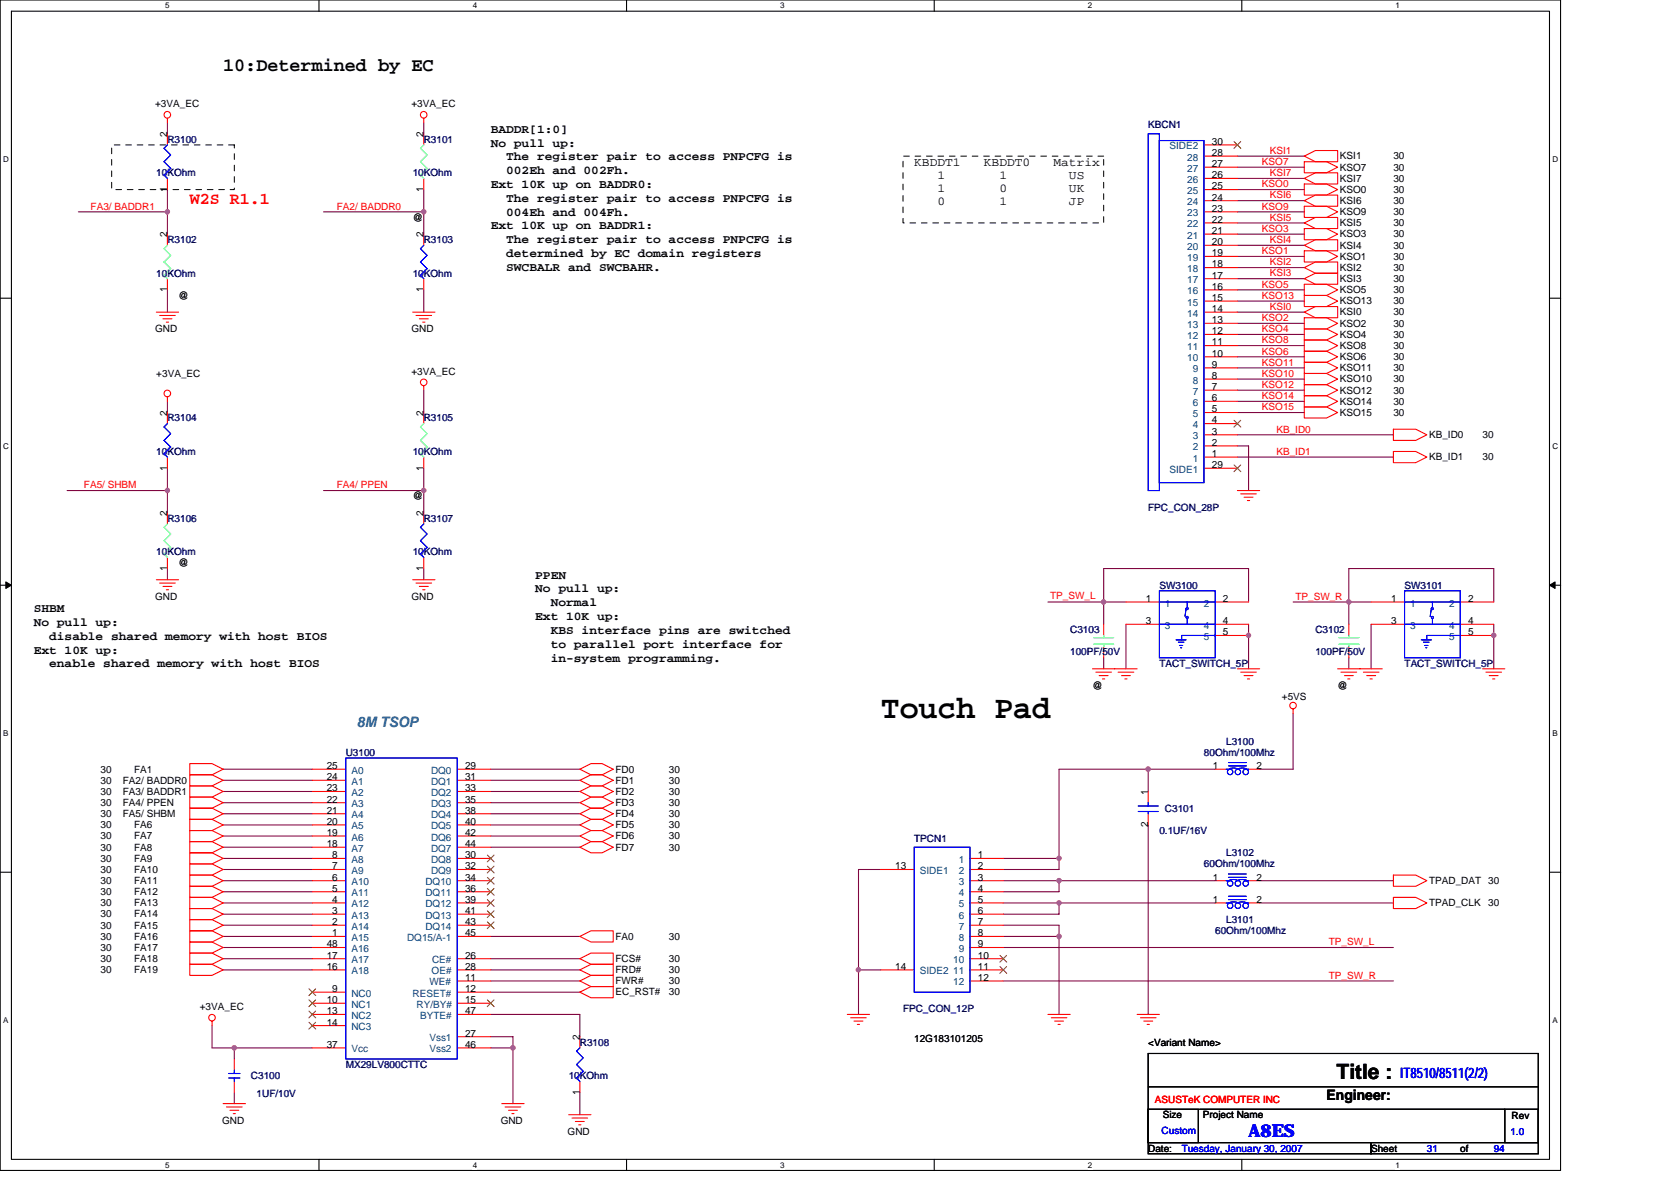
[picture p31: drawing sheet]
<svg xmlns="http://www.w3.org/2000/svg" width="297mm" height="210mm" viewBox="0 0 297 210" stroke-linecap="round" stroke-linejoin="round" font-family="sans-serif">
<defs><g id="words">
<text font-size="5.7" x="156.6" y="127.6">Touch Pad</text>
<text font-size="3.7" x="237.6" y="191.7">Title :</text>
<text font-size="3.4" x="39.7" y="12.7">10:Determined by EC</text>
<text font-size="3.2" fill="#00f" x="222" y="202.1">A8ES</text>
<text font-size="3" fill="#f00" x="33.7" y="36.2">W2S R1.1</text>
<text font-size="2.6" fill="#008080" x="63.5" y="129.2">8M TSOP</text>
<text font-size="2.6" fill="#00f" x="248.9" y="191.6">IT8510/8511(2/2)</text>
<text font-size="2.6" x="235.8" y="195.6">Engineer:</text>
<g font-size="2.2">
<text x="87.2" y="23.6">BADDR[1:0]</text>
<text x="87.2" y="26.1">No pull up:</text>
<text x="90" y="28.5">The register pair to access PNPCFG is</text>
<text x="162.5" y="29.5">KBDDT1</text>
<text x="174.9" y="29.5">KBDDT0</text>
<text x="187.3" y="29.5">Matrix</text>
<text x="87.2" y="33.4">Ext 10K up on BADDR0:</text>
<text x="90" y="31">002Eh and 002Fh.</text>
<text x="90" y="35.9">The register pair to access PNPCFG is</text>
<text x="166.6" y="31.8">1</text>
<text x="166.6" y="34.1">1</text>
<text x="177.6" y="31.8">1</text>
<text x="177.6" y="34.1">0</text>
<text x="190" y="31.8">US</text>
<text x="190" y="34.1">UK</text>
<text x="87.2" y="40.8">Ext 10K up on BADDR1:</text>
<text x="90" y="38.3">004Eh and 004Fh.</text>
<text x="166.6" y="36.4">0</text>
<text x="177.6" y="36.4">1</text>
<text x="190" y="36.4">JP</text>
<text x="90" y="43.2">The register pair to access PNPCFG is</text>
<text x="90" y="45.7">determined by EC domain registers</text>
<text x="90" y="48.2">SWCBALR and SWCBAHR.</text>
<text x="95.1" y="102.8">PPEN</text>
<text x="95.1" y="105.3">No pull up:</text>
<text x="97.9" y="107.8">Normal</text>
<text x="6" y="108.8">SHBM</text>
<text x="6" y="111.3">No pull up:</text>
<text x="8.7" y="113.7">disable shared memory with host BIOS</text>
<text x="95.1" y="110.2">Ext 10K up:</text>
<text x="97.9" y="112.7">KBS interface pins are switched</text>
<text x="6" y="116.2">Ext 10K up:</text>
<text x="8.7" y="118.6">enable shared memory with host BIOS</text>
<text x="97.9" y="115.1">to parallel port interface for</text>
<text x="97.9" y="117.6">in-system programming.</text>
</g>
<g font-size="1.8">
<text x="27.6" y="19">+3VA_EC</text>
<text x="73.1" y="19">+3VA_EC</text>
<text x="29.7" y="24.4" transform="rotate(-90 29.7 24.4)">2</text>
<text x="75.3" y="24.4" transform="rotate(-90 75.3 24.4)">2</text>
<text x="215.4" y="25.7">30</text>
<text x="215.4" y="29.7">27</text>
<text x="215.4" y="27.7">28</text>
<text x="238.2" y="28.3">KSI1</text>
<text x="247.7" y="28.3">30</text>
<text x="29.7" y="34.1" transform="rotate(-90 29.7 34.1)">1</text>
<text x="75.3" y="34.1" transform="rotate(-90 75.3 34.1)">1</text>
<text x="215.4" y="35.6">24</text>
<text x="215.4" y="33.7">25</text>
<text x="215.4" y="31.7">26</text>
<text x="238.2" y="34.3">KSO0</text>
<text x="238.2" y="32.3">KSI7</text>
<text x="238.2" y="30.3">KSO7</text>
<text x="247.7" y="34.3">30</text>
<text x="247.7" y="32.3">30</text>
<text x="247.7" y="30.3">30</text>
<text x="73.4" y="39.2">@</text>
<text x="215.4" y="41.6">21</text>
<text x="215.4" y="39.6">22</text>
<text x="215.4" y="37.6">23</text>
<text x="238.2" y="38.2">KSO9</text>
<text x="238.2" y="36.3">KSI6</text>
<text x="238.2" y="40.2">KSI5</text>
<text x="247.7" y="38.2">30</text>
<text x="247.7" y="36.3">30</text>
<text x="247.7" y="40.2">30</text>
<text x="29.7" y="42.2" transform="rotate(-90 29.7 42.2)">2</text>
<text x="75.3" y="42.2" transform="rotate(-90 75.3 42.2)">2</text>
<text x="215.4" y="47.5">18</text>
<text x="215.4" y="45.6">19</text>
<text x="215.4" y="43.6">20</text>
<text x="238.2" y="46.2">KSO1</text>
<text x="238.2" y="44.2">KSI4</text>
<text x="238.2" y="42.2">KSO3</text>
<text x="247.7" y="46.2">30</text>
<text x="247.7" y="44.2">30</text>
<text x="247.7" y="42.2">30</text>
<text x="29.7" y="51.9" transform="rotate(-90 29.7 51.9)">1</text>
<text x="31.7" y="53.1">@</text>
<text x="75.3" y="51.9" transform="rotate(-90 75.3 51.9)">1</text>
<text x="215.4" y="53.5">15</text>
<text x="215.4" y="51.5">16</text>
<text x="215.4" y="49.5">17</text>
<text x="238.2" y="48.2">KSI2</text>
<text x="238.2" y="52.1">KSO5</text>
<text x="238.2" y="50.1">KSI3</text>
<text x="247.7" y="48.2">30</text>
<text x="247.7" y="52.1">30</text>
<text x="247.7" y="50.1">30</text>
<text x="27.6" y="59.1">GND</text>
<text x="73.1" y="59.1">GND</text>
<text x="215.4" y="59.4">12</text>
<text x="215.4" y="57.4">13</text>
<text x="215.4" y="55.5">14</text>
<text x="238.2" y="56.1">KSI0</text>
<text x="238.2" y="58.1">KSO2</text>
<text x="238.2" y="54.1">KSO13</text>
<text x="247.7" y="54.1">30</text>
<text x="247.7" y="56.1">30</text>
<text x="247.7" y="58.1">30</text>
<text x="215.4" y="63.4">10</text>
<text x="215.4" y="61.4">11</text>
<text x="215.4" y="65.4">9</text>
<text x="238.2" y="60">KSO4</text>
<text x="238.2" y="62">KSO8</text>
<text x="238.2" y="64">KSO6</text>
<text x="238.2" y="66">KSO11</text>
<text x="247.7" y="66">30</text>
<text x="247.7" y="60">30</text>
<text x="247.7" y="62">30</text>
<text x="247.7" y="64">30</text>
<text x="27.8" y="67">+3VA_EC</text>
<text x="73.1" y="66.6">+3VA_EC</text>
<text x="215.4" y="71.3">6</text>
<text x="215.4" y="69.3">7</text>
<text x="215.4" y="67.4">8</text>
<text x="238.2" y="70">KSO12</text>
<text x="238.2" y="68">KSO10</text>
<text x="238.2" y="71.9">KSO14</text>
<text x="247.7" y="70">30</text>
<text x="247.7" y="68">30</text>
<text x="247.7" y="71.9">30</text>
<text x="29.7" y="73.9" transform="rotate(-90 29.7 73.9)">2</text>
<text x="75.3" y="73.9" transform="rotate(-90 75.3 73.9)">2</text>
<text x="215.4" y="77.3">3</text>
<text x="215.4" y="75.3">4</text>
<text x="215.4" y="73.3">5</text>
<text x="238.2" y="73.9">KSO15</text>
<text x="247.7" y="73.9">30</text>
<text x="254" y="77.9">KB_ID0</text>
<text x="263.5" y="77.9">30</text>
<text x="29.7" y="83.6" transform="rotate(-90 29.7 83.6)">1</text>
<text x="75.3" y="83.6" transform="rotate(-90 75.3 83.6)">1</text>
<text x="215.4" y="83.2">29</text>
<text x="215.4" y="81.2">1</text>
<text x="215.4" y="79.2">2</text>
<text x="254" y="81.8">KB_ID1</text>
<text x="263.5" y="81.8">30</text>
<text x="73.4" y="88.8">@</text>
<text x="29.7" y="91.7" transform="rotate(-90 29.7 91.7)">2</text>
<text x="75.3" y="91.7" transform="rotate(-90 75.3 91.7)">2</text>
<text x="29.7" y="101.5" transform="rotate(-90 29.7 101.5)">1</text>
<text x="31.7" y="100.6">@</text>
<text x="75.3" y="101.5" transform="rotate(-90 75.3 101.5)">1</text>
<text x="27.6" y="106.6">GND</text>
<text x="73.1" y="106.6">GND</text>
<text x="203.7" y="107">1</text>
<text x="217.4" y="107">2</text>
<text x="247.3" y="107">1</text>
<text x="261" y="107">2</text>
<text x="203.7" y="110.9">3</text>
<text x="217.4" y="112.9">5</text>
<text x="217.4" y="110.9">4</text>
<text x="247.3" y="110.9">3</text>
<text x="261" y="112.9">5</text>
<text x="261" y="110.9">4</text>
<text x="194.2" y="122.4">@</text>
<text x="227.9" y="124.4">+5VS</text>
<text x="237.8" y="122.4">@</text>
<text x="17.9" y="137.3">30</text>
<text x="23.8" y="137.3">FA1</text>
<text x="58.1" y="136.7">25</text>
<text x="82.7" y="136.7">29</text>
<text x="109.4" y="137.3">FD0</text>
<text x="118.9" y="137.3">30</text>
<text x="215.6" y="136.7">1</text>
<text x="223.3" y="136.7">2</text>
<text x="17.9" y="143.3">30</text>
<text x="17.9" y="139.3">30</text>
<text x="17.9" y="141.3">30</text>
<text x="21.8" y="143.3">FA4/ PPEN</text>
<text x="21.8" y="139.3">FA2/ BADDR0</text>
<text x="21.8" y="141.3">FA3/ BADDR1</text>
<text x="58.1" y="138.7">24</text>
<text x="58.1" y="140.7">23</text>
<text x="58.1" y="142.6">22</text>
<text x="82.7" y="138.7">31</text>
<text x="82.7" y="140.7">33</text>
<text x="82.7" y="142.6">35</text>
<text x="109.4" y="141.3">FD2</text>
<text x="109.4" y="143.3">FD3</text>
<text x="109.4" y="139.3">FD1</text>
<text x="118.9" y="141.3">30</text>
<text x="118.9" y="143.3">30</text>
<text x="118.9" y="139.3">30</text>
<text x="204.1" y="141.3" transform="rotate(-90 204.1 141.3)">1</text>
<text x="17.9" y="145.2">30</text>
<text x="17.9" y="149.2">30</text>
<text x="17.9" y="147.2">30</text>
<text x="21.8" y="145.2">FA5/ SHBM</text>
<text x="23.8" y="149.2">FA7</text>
<text x="23.8" y="147.2">FA6</text>
<text x="58.1" y="144.6">21</text>
<text x="58.1" y="146.6">20</text>
<text x="58.1" y="148.6">19</text>
<text x="82.7" y="144.6">38</text>
<text x="82.7" y="146.6">40</text>
<text x="82.7" y="148.6">42</text>
<text x="109.4" y="147.2">FD5</text>
<text x="109.4" y="145.2">FD4</text>
<text x="109.4" y="149.2">FD6</text>
<text x="118.9" y="147.2">30</text>
<text x="118.9" y="145.2">30</text>
<text x="118.9" y="149.2">30</text>
<text x="204.1" y="147" transform="rotate(-90 204.1 147)">2</text>
<text x="17.9" y="155.1">30</text>
<text x="17.9" y="151.2">30</text>
<text x="17.9" y="153.2">30</text>
<text x="23.8" y="155.1">FA10</text>
<text x="23.8" y="151.2">FA8</text>
<text x="23.8" y="153.2">FA9</text>
<text x="58.1" y="150.6">18</text>
<text x="59.1" y="152.5">8</text>
<text x="59.1" y="154.5">7</text>
<text x="82.7" y="152.5">30</text>
<text x="82.7" y="154.5">32</text>
<text x="82.7" y="150.6">44</text>
<text x="109.4" y="151.2">FD7</text>
<text x="118.9" y="151.2">30</text>
<text x="159.1" y="154.5">13</text>
<text x="173.8" y="154.5">2</text>
<text x="173.8" y="152.5">1</text>
<text x="17.9" y="161.1">30</text>
<text x="17.9" y="157.1">30</text>
<text x="17.9" y="159.1">30</text>
<text x="23.8" y="161.1">FA13</text>
<text x="23.8" y="157.1">FA11</text>
<text x="23.8" y="159.1">FA12</text>
<text x="59.1" y="156.5">6</text>
<text x="59.1" y="158.5">5</text>
<text x="59.1" y="160.5">4</text>
<text x="82.7" y="156.5">34</text>
<text x="82.7" y="158.5">36</text>
<text x="82.7" y="160.5">39</text>
<text x="173.8" y="160.5">5</text>
<text x="173.8" y="158.5">4</text>
<text x="173.8" y="156.5">3</text>
<text x="215.6" y="156.5">1</text>
<text x="215.6" y="160.5">1</text>
<text x="223.3" y="156.5">2</text>
<text x="223.3" y="160.5">2</text>
<text x="254" y="161.1">TPAD_CLK</text>
<text x="254" y="157.1">TPAD_DAT 30</text>
<text x="264.5" y="161.1">30</text>
<text x="17.9" y="167">30</text>
<text x="17.9" y="165">30</text>
<text x="17.9" y="163.1">30</text>
<text x="23.8" y="167">FA16</text>
<text x="23.8" y="165">FA15</text>
<text x="23.8" y="163.1">FA14</text>
<text x="59.1" y="162.5">3</text>
<text x="59.1" y="164.4">2</text>
<text x="59.1" y="166.4">1</text>
<text x="82.7" y="162.5">41</text>
<text x="82.7" y="164.4">43</text>
<text x="82.7" y="166.4">45</text>
<text x="109.4" y="167">FA0</text>
<text x="118.9" y="167">30</text>
<text x="173.8" y="166.4">8</text>
<text x="173.8" y="164.4">7</text>
<text x="173.8" y="162.5">6</text>
<text x="17.9" y="171">30</text>
<text x="17.9" y="169">30</text>
<text x="17.9" y="173">30</text>
<text x="23.8" y="171">FA18</text>
<text x="23.8" y="169">FA17</text>
<text x="23.8" y="173">FA19</text>
<text x="58.1" y="168.4">48</text>
<text x="58.1" y="170.4">17</text>
<text x="58.1" y="172.4">16</text>
<text x="82.7" y="172.4">28</text>
<text x="82.7" y="170.4">26</text>
<text x="109.4" y="173">FRD#</text>
<text x="109.4" y="171">FCS#</text>
<text x="118.9" y="173">30</text>
<text x="118.9" y="171">30</text>
<text x="159.1" y="172.4">14</text>
<text x="173.8" y="168.4">9</text>
<text x="173.8" y="172.4">11</text>
<text x="173.8" y="170.4">10</text>
<text x="35.5" y="179.5">+3VA_EC</text>
<text x="58.1" y="178.3">10</text>
<text x="59.1" y="176.3">9</text>
<text x="82.7" y="176.3">12</text>
<text x="82.7" y="178.3">15</text>
<text x="82.7" y="174.3">11</text>
<text x="109.4" y="174.9">FWR#</text>
<text x="109.4" y="176.9">EC_RST#</text>
<text x="118.9" y="176.9">30</text>
<text x="118.9" y="174.9">30</text>
<text x="173.8" y="174.3">12</text>
<text x="58.1" y="180.3">13</text>
<text x="58.1" y="182.3">14</text>
<text x="82.7" y="184.2">27</text>
<text x="82.7" y="180.3">47</text>
<text x="103.1" y="184.8" transform="rotate(-90 103.1 184.8)">2</text>
<text x="162.5" y="185.3">12G183101205</text>
<text x="204.1" y="185.8">&lt;Variant Name&gt;</text>
<text x="58.1" y="186.2">37</text>
<text x="82.7" y="186.2">46</text>
<text x="103.1" y="194.6" transform="rotate(-90 103.1 194.6)">1</text>
<text x="39.5" y="199.7">GND</text>
<text x="89" y="199.7">GND</text>
<text x="100.9" y="201.7">GND</text>
<text x="206.7" y="198.7">Size</text>
<text x="213.8" y="198.7">Project Name</text>
<text x="268.7" y="198.9">Rev</text>
<text x="204.1" y="204.7">Date:</text>
<text x="243.7" y="204.7">Sheet</text>
<text x="259.6" y="204.7">of</text>
</g>
<g font-size="1.8" fill="#000080">
<text x="204.1" y="22.8">KBCN1</text>
<text x="29.8" y="25.4">R3100</text>
<text x="75.3" y="25.4">R3101</text>
<text x="27.8" y="31.3">10KOhm</text>
<text x="73.4" y="31.3">10KOhm</text>
<text x="29.8" y="43.2">R3102</text>
<text x="75.3" y="43.2">R3103</text>
<text x="27.8" y="49.1">10KOhm</text>
<text x="73.4" y="49.1">10KOhm</text>
<text x="29.8" y="74.9">R3104</text>
<text x="75.3" y="74.9">R3105</text>
<text x="27.8" y="80.8">10KOhm</text>
<text x="73.4" y="80.8">10KOhm</text>
<text x="29.8" y="92.7">R3106</text>
<text x="75.3" y="92.7">R3107</text>
<text x="204.1" y="90.7">FPC_CON_28P</text>
<text x="27.8" y="98.7">10KOhm</text>
<text x="73.4" y="98.7">10KOhm</text>
<text x="206.1" y="104.6">SW3100</text>
<text x="249.7" y="104.6">SW3101</text>
<text x="190.2" y="112.5">C3103</text>
<text x="233.8" y="112.5">C3102</text>
<text x="190.2" y="116.5">100PF/50V</text>
<text x="206.1" y="118.5">TACT_SWITCH_5P</text>
<text x="233.8" y="116.5">100PF/50V</text>
<text x="249.7" y="118.5">TACT_SWITCH_5P</text>
<text x="61.5" y="134.3">U3100</text>
<text x="214" y="134.3">80Ohm/100Mhz</text>
<text x="218" y="132.4">L3100</text>
<text x="162.5" y="149.6">TPCN1</text>
<text x="206.1" y="148.2">0.1UF/16V</text>
<text x="207.1" y="144.3">C3101</text>
<text x="214" y="154.2">60Ohm/100Mhz</text>
<text x="218" y="152.2">L3102</text>
<text x="216" y="166">60Ohm/100Mhz</text>
<text x="218" y="164.1">L3101</text>
<text x="160.5" y="179.9">FPC_CON_12P</text>
<text x="103.1" y="185.8">R3108</text>
<text x="44.6" y="191.8">C3100</text>
<text x="61.5" y="189.8">MX29LV800CTTC</text>
<text x="101.1" y="191.8">10KOhm</text>
<text x="45.6" y="195">1UF/10V</text>
</g>
<g font-size="1.8" fill="#004080">
<text x="207.9" y="26.6">SIDE2</text>
<text x="211" y="28.6">28</text>
<text x="211" y="34.5">25</text>
<text x="211" y="32.5">26</text>
<text x="211" y="30.5">27</text>
<text x="211" y="40.4">22</text>
<text x="211" y="38.5">23</text>
<text x="211" y="36.5">24</text>
<text x="211" y="46.4">19</text>
<text x="211" y="44.4">20</text>
<text x="211" y="42.4">21</text>
<text x="211" y="52.3">16</text>
<text x="211" y="50.3">17</text>
<text x="211" y="48.4">18</text>
<text x="211" y="58.3">13</text>
<text x="211" y="56.3">14</text>
<text x="211" y="54.3">15</text>
<text x="211" y="64.2">10</text>
<text x="211" y="62.2">11</text>
<text x="211" y="60.2">12</text>
<text x="212" y="70.1">7</text>
<text x="212" y="68.2">8</text>
<text x="212" y="66.2">9</text>
<text x="212" y="76.1">4</text>
<text x="212" y="74.1">5</text>
<text x="212" y="72.1">6</text>
<text x="212" y="82">1</text>
<text x="212" y="80.1">2</text>
<text x="212" y="78.1">3</text>
<text x="207.9" y="84">SIDE1</text>
<text x="207.1" y="107.8">1</text>
<text x="214" y="107.8">2</text>
<text x="250.7" y="107.8">1</text>
<text x="257.6" y="107.8">2</text>
<text x="207.1" y="111.8">3</text>
<text x="214" y="113.7">5</text>
<text x="214" y="111.8">4</text>
<text x="250.7" y="111.8">3</text>
<text x="257.6" y="113.7">5</text>
<text x="257.6" y="111.8">4</text>
<text x="62.5" y="137.5">A0</text>
<text x="76.6" y="137.5">DQ0</text>
<text x="62.5" y="139.5">A1</text>
<text x="62.5" y="141.5">A2</text>
<text x="62.5" y="143.5">A3</text>
<text x="76.6" y="139.5">DQ1</text>
<text x="76.6" y="141.5">DQ2</text>
<text x="76.6" y="143.5">DQ3</text>
<text x="62.5" y="145.4">A4</text>
<text x="62.5" y="147.4">A5</text>
<text x="62.5" y="149.4">A6</text>
<text x="76.6" y="145.4">DQ4</text>
<text x="76.6" y="147.4">DQ5</text>
<text x="76.6" y="149.4">DQ6</text>
<text x="62.5" y="151.4">A7</text>
<text x="62.5" y="153.4">A8</text>
<text x="62.5" y="155.3">A9</text>
<text x="76.6" y="153.4">DQ8</text>
<text x="76.6" y="155.3">DQ9</text>
<text x="76.6" y="151.4">DQ7</text>
<text x="163.5" y="155.3">SIDE1</text>
<text x="170.4" y="155.3">2</text>
<text x="170.4" y="153.4">1</text>
<text x="62.5" y="157.3">A10</text>
<text x="62.5" y="159.3">A11</text>
<text x="62.5" y="161.3">A12</text>
<text x="75.6" y="157.3">DQ10</text>
<text x="75.6" y="159.3">DQ11</text>
<text x="75.6" y="161.3">DQ12</text>
<text x="170.4" y="161.3">5</text>
<text x="170.4" y="159.3">4</text>
<text x="170.4" y="157.3">3</text>
<text x="62.5" y="163.3">A13</text>
<text x="62.5" y="165.2">A14</text>
<text x="62.5" y="167.2">A15</text>
<text x="72.4" y="167.2">DQ15/A-1</text>
<text x="75.6" y="163.3">DQ13</text>
<text x="75.6" y="165.2">DQ14</text>
<text x="170.4" y="167.2">8</text>
<text x="170.4" y="165.2">7</text>
<text x="170.4" y="163.3">6</text>
<text x="62.5" y="169.2">A16</text>
<text x="62.5" y="171.2">A17</text>
<text x="62.5" y="173.2">A18</text>
<text x="76.7" y="173.2">OE#</text>
<text x="76.8" y="171.2">CE#</text>
<text x="163.5" y="173.2">SIDE2</text>
<text x="169.4" y="173.2">11</text>
<text x="169.4" y="171.2">10</text>
<text x="170.4" y="169.2">9</text>
<text x="62.5" y="177.1">NC0</text>
<text x="62.5" y="179.1">NC1</text>
<text x="73.3" y="177.1">RESET#</text>
<text x="74" y="179.1">RY/BY#</text>
<text x="76.3" y="175.2">WE#</text>
<text x="169.4" y="175.2">12</text>
<text x="62.5" y="181.1">NC2</text>
<text x="62.5" y="183.1">NC3</text>
<text x="74.7" y="181.1">BYTE#</text>
<text x="76.3" y="185.1">Vss1</text>
<text x="62.5" y="187">Vcc</text>
<text x="76.3" y="187">Vss2</text>
</g>
<g font-size="1.8" fill="#f00">
<text x="224.3" y="29.3">KSO7</text>
<text x="225.7" y="27.3">KSI1</text>
<text x="224.3" y="33.3">KSO0</text>
<text x="225.7" y="35.3">KSI6</text>
<text x="225.7" y="31.3">KSI7</text>
<text x="16.1" y="37.3">FA3/ BADDR1</text>
<text x="59.9" y="37.3">FA2/ BADDR0</text>
<text x="224.3" y="41.2">KSO3</text>
<text x="224.3" y="37.3">KSO9</text>
<text x="225.7" y="39.2">KSI5</text>
<text x="224.3" y="45.2">KSO1</text>
<text x="225.7" y="47.2">KSI2</text>
<text x="225.7" y="43.2">KSI4</text>
<text x="224.3" y="51.1">KSO5</text>
<text x="224.3" y="53.1">KSO13</text>
<text x="225.7" y="49.1">KSI3</text>
<text x="224.3" y="57.1">KSO2</text>
<text x="224.3" y="59">KSO4</text>
<text x="225.7" y="55.1">KSI0</text>
<text x="224.3" y="61">KSO8</text>
<text x="224.3" y="63">KSO6</text>
<text x="224.3" y="65">KSO11</text>
<text x="224.3" y="70.9">KSO14</text>
<text x="224.3" y="67">KSO10</text>
<text x="224.3" y="68.9">KSO12</text>
<text x="224.3" y="72.9">KSO15</text>
<text x="226.9" y="76.9">KB_ID0</text>
<text x="226.9" y="80.8">KB_ID1</text>
<text x="14.9" y="86.8">FA5/ SHBM</text>
<text x="59.9" y="86.8">FA4/ PPEN</text>
<text x="186.7" y="106.4">TP_SW_L</text>
<text x="230.3" y="106.6">TP_SW_R</text>
<text x="236.2" y="168">TP_SW_L</text>
<text x="236.2" y="173.9">TP_SW_R</text>
<text x="205.3" y="196">ASUSTeK COMPUTER INC</text>
</g>
<g font-size="1.8" fill="#00f">
<text x="206.5" y="201.5">Custom</text>
<text x="268.5" y="201.7">1.0</text>
<text x="210.1" y="204.7">Tuesday, January 30, 2007</text>
<text x="253.6" y="204.7">31</text>
<text x="265.5" y="204.7">94</text>
</g>
<g font-size="1.4">
<text x="29.4" y="1.5">5</text>
<text x="84" y="1.5">4</text>
<text x="138.7" y="1.5">3</text>
<text x="193.4" y="1.5">2</text>
<text x="248.1" y="1.5">1</text>
<text x=".5" y="28.8">D</text>
<text x="275.9" y="28.8">D</text>
<text x=".5" y="79.8">C</text>
<text x="275.9" y="79.8">C</text>
<text x=".5" y="130.8">B</text>
<text x="275.9" y="130.8">B</text>
<text x=".5" y="181.8">A</text>
<text x="275.9" y="181.8">A</text>
<text x="29.4" y="207.5">5</text>
<text x="84" y="207.5">4</text>
<text x="138.7" y="207.5">3</text>
<text x="193.4" y="207.5">2</text>
<text x="248.1" y="207.5">1</text>
</g>
</g></defs>
<path d="M0 0h277.4v208h-277.4zM2 2h273.4v204.1h-273.4z" fill="none" stroke="#000" stroke-width=".19"/>
<g fill="#fff">
<path d="M29.4 .2h.7v1.6h-.7z"/>
<path d="M29.4 206.3h.7v1.6h-.7z"/>
</g>
<path d="M56.7 0v2M56.7 206.1v1.9" fill="none" stroke="#000" stroke-width=".19"/>
<g fill="#fff">
<path d="M84 .2h.8v1.6h-.8z"/>
<path d="M84 206.3h.8v1.6h-.8z"/>
</g>
<path d="M111.4 0v2M111.4 206.1v1.9" fill="none" stroke="#000" stroke-width=".19"/>
<g fill="#fff">
<path d="M138.7 .2h.8v1.6h-.8z"/>
<path d="M138.7 206.3h.8v1.6h-.8z"/>
</g>
<path d="M166.1 0v2M166.1 206.1v1.9" fill="none" stroke="#000" stroke-width=".19"/>
<g fill="#fff">
<path d="M193.4 .2h.8v1.6h-.8z"/>
<path d="M193.4 206.3h.8v1.6h-.8z"/>
</g>
<path d="M220.7 0v2M220.7 206.1v1.9" fill="none" stroke="#000" stroke-width=".19"/>
<g fill="#fff">
<path d="M248.1 .2h.8v1.6h-.8z"/>
<path d="M248.1 206.3h.8v1.6h-.8z"/>
<path d="M.5 27.5h1.1v1.6h-1.1z"/>
<path d="M275.9 27.5h1.1v1.6h-1.1z"/>
<path d="M.5 78.5h1.1v1.6h-1.1z"/>
<path d="M275.9 78.5h1.1v1.6h-1.1z"/>
</g>
<path d="M0 53h2M275.4 53h2" fill="none" stroke="#000" stroke-width=".19"/>
<g fill="#fff">
<path d="M.5 129.5h1v1.6h-1z"/>
<path d="M275.9 129.5h1v1.6h-1z"/>
</g>
<path d="M0 104h2M275.4 104h2" fill="none" stroke="#000" stroke-width=".19"/>
<path d="M1 103.4l1 .6-1 .6zM275.4 104l1-.6v1.2z" fill="#000" stroke="#000" stroke-width=".18"/>
<g fill="#fff">
<path d="M.5 180.5h1v1.6h-1z"/>
<path d="M275.9 180.5h1v1.6h-1z"/>
</g>
<path d="M0 155h2M275.4 155h2M204.1 187.2h69.3v15.9h-69.3zM204.1 193.2h69.3M204.1 197.1h8.9v6h-8.9zM213.2 197.1h54.3M267.5 197.1h5.9v6h-5.9zM204.1 203.1h39.6v2h-39.6zM243.7 203.1h29.7v2h-29.7z" fill="none" stroke="#000" stroke-width=".19"/>
<g fill="none" stroke="#800040" stroke-width=".19">
<path d="M13.9 37.7h15.9M29.8 21.8v2M29.8 33.7v7.9M57.5 37.7h17.8M75.3 21.8v2M75.3 33.7v7.9M220 37.7h11.9M220 29.7h11.9M220 39.6h11.9M220 27.7h11.9M220 33.7h11.9M220 35.7h11.9"/>
<path d="M220 31.7h11.9M29.8 51.5v4M75.3 51.5v4M220 41.6h11.9M220 57.5h11.9M220 45.6h11.9M220 55.5h11.9M220 51.5h11.9M220 47.6h11.9M220 43.6h11.9M220 49.5h11.9M220 53.5h11.9"/>
<path d="M220 59.4h11.9M29.8 71.3v2M75.3 69.3v4M220 71.3h11.9M220 67.4h11.9M220 79.2h2v8M220 77.3h27.7M220 61.4h11.9M220 69.3h11.9M220 73.3h11.9M220 63.4h11.9M220 65.4h11.9"/>
<path d="M11.9 87.2h17.9M29.8 83.2v7.9M57.5 87.2h17.8M75.3 83.2v7.9M220 81.2h27.7M29.8 101v2M75.3 101v2M186.3 107h13.8M196.2 116.9v2M200.1 111v7.9M222 107v-6h-25.8v10M222 111v7.9"/>
<path d="M229.9 107h13.8M239.8 116.9v2M243.7 111v7.9M265.5 107v-6h-25.7v10M265.5 111v7.9M39.7 138.7h15.8M39.7 136.7h15.8M87.2 138.7h15.9M87.2 136.7h15.9M204.1 136.7v4M216 136.7h-27.7v17.8h-10M229.9 126.8v9.9h-6"/>
<path d="M39.7 154.5h15.8M39.7 150.6h15.8M39.7 152.6h15.8M39.7 148.6h15.8M39.7 144.6h15.8M39.7 142.7h15.8M39.7 146.6h15.8M39.7 140.7h15.8M39.7 158.5h15.8M39.7 156.5h15.8M87.2 150.6h15.9M87.2 148.6h15.9"/>
<path d="M87.2 144.6h15.9M87.2 142.7h15.9M87.2 146.6h15.9M87.2 140.7h15.9M156.6 154.5h-4v25.8M178.3 152.6h10M178.3 156.5h37.7M188.3 156.5v2h-10M204.1 146.6v33.7M223.9 156.5h23.8M39.7 172.4h15.8M39.7 166.4h15.8"/>
<path d="M39.7 170.4h15.8M39.7 168.4h15.8M39.7 160.5h15.8M39.7 162.5h15.8M39.7 164.4h15.8M87.2 172.4h15.9M87.2 176.3h15.9M87.2 166.4h15.9M87.2 170.4h15.9M87.2 174.3h15.9M152.6 172.4h4M178.3 166.4h10"/>
<path d="M178.3 168.4h69.4M178.3 160.5h37.7M178.3 164.4h10v15.9M178.3 174.3h69.4M188.3 160.5v2h-10M223.9 160.5h23.8M37.7 182.3v3.9h17.8M41.7 186.2v2M41.7 194.2v2M87.2 184.3h4v11.9M87.2 186.2h4M87.2 180.3h15.9v4"/>
<path d="M103.1 194.2v3.9"/>
</g>
<g fill="#f0f" stroke="#f0f" stroke-width=".19">
<circle cx="29.8" cy="87.2" r=".39"/>
<circle cx="75.3" cy="87.2" r=".39"/>
<circle cx="75.3" cy="37.6" r=".39"/>
<circle cx="29.8" cy="37.6" r=".39"/>
<circle cx="91.2" cy="186.2" r=".39"/>
<circle cx="41.6" cy="186.2" r=".39"/>
<circle cx="188.2" cy="160.5" r=".39"/>
<circle cx="152.6" cy="172.4" r=".38"/>
<circle cx="188.2" cy="156.5" r=".39"/>
<circle cx="204.1" cy="136.7" r=".39"/>
<circle cx="188.3" cy="152.5" r=".38"/>
<circle cx="188.2" cy="166.4" r=".39"/>
<circle cx="265.5" cy="112.9" r=".39"/>
<circle cx="239.8" cy="107" r=".39"/>
<circle cx="221.9" cy="112.9" r=".38"/>
<circle cx="196.2" cy="107" r=".39"/>
</g>
<g fill="none" stroke="#f00" stroke-width=".19">
<path d="M29.8 21v.8M29.8 23.8v2M29.8 31.7v2M75.3 21v.8M75.3 23.8v2M75.3 31.7v2M214 25.8h6M214 39.6h6M214 37.7h6M214 35.7h6M214 33.7h6M214 31.7h6"/>
<path d="M214 29.7h6M214 27.7h6M231.9 36.7h3.9l2 1-2 1h-3.9zM231.9 35.7l1.9-1h4v2h-4zM231.9 32.7h3.9l2 1-2 1h-3.9zM231.9 31.7l1.9-1h4v2h-4zM231.9 39.6l1.9-.9h4v1.9h-4zM231.9 27.7l1.9-.9h4v1.9h-4zM231.9 28.7h3.9l2 1-2 1h-3.9zM27.8 55.5h3.9M28.4 56.1h2.8M29 56.7h1.6"/>
<path d="M29.6 57.3h.4M29.8 41.6v2M29.8 49.5v2M73.4 55.5h3.9M74 56.1h2.7M74.5 56.7h1.6M75.1 57.3h.4M75.3 41.6v2M75.3 49.5v2M214 55.5h6M214 59.4h6M214 57.5h6"/>
<path d="M214 53.5h6M214 51.5h6M214 49.5h6M214 47.6h6M214 45.6h6M214 43.6h6M214 41.6h6M231.9 55.5l1.9-1h4v2h-4zM231.9 44.6h3.9l2 1-2 1h-3.9zM231.9 47.6l1.9-1h4v2h-4zM231.9 50.5h3.9l2 1-2 1h-3.9zM231.9 43.6l1.9-1h4v2h-4z"/>
<path d="M231.9 56.5h3.9l2 1-2 1h-3.9zM231.9 58.5h3.9l2 .9-2 1h-3.9zM231.9 52.5h3.9l2 1-2 1h-3.9zM231.9 40.6h3.9l2 1-2 1h-3.9zM231.9 49.5l1.9-.9h4v1.9h-4zM29.8 70.5v.8M29.8 73.3v2M75.3 68.6v.7M75.3 73.3v2M214 79.2h6M214 77.3h6M214 75.3h6"/>
<path d="M214 73.3h6M214 71.3h6M214 69.3h6M214 67.4h6M214 65.4h6M214 63.4h6M214 61.4h6M231.9 60.4h3.9l2 1-2 1h-3.9zM231.9 62.4h3.9l2 1-2 1h-3.9zM231.9 64.4h3.9l2 1-2 1h-3.9zM231.9 68.4h3.9l2 .9-2 1h-3.9zM231.9 66.4h3.9l2 1-2 1h-3.9z"/>
<path d="M231.9 70.3h3.9l2 1-2 1h-3.9zM231.9 72.3h3.9l2 1-2 1h-3.9zM247.7 76.3h4l1.9 1-1.9 1h-4zM29.8 81.2v2M29.8 91.1v2M29.8 99.1v1.9M75.3 81.2v2M75.3 91.1v2M75.3 99.1v1.9M214 83.2h6M214 81.2h6M220 87.2h3.9"/>
<path d="M220.6 87.8h2.7M221.1 88.4h1.6M221.7 89h.4M247.7 80.2h4l1.9 1-1.9 1h-4zM27.8 103h3.9M28.4 103.6h2.8M29 104.2h1.6M29.6 104.8h.4M73.4 103h3.9M74 103.6h2.7M74.5 104.2h1.6M75.1 104.8h.4"/>
<path d="M194.2 118.9h7.9M194.8 119.5h2.8M196.2 111v1.9M196.2 114.9v2M198.8 119.5h2.7M200.1 107h6M200.1 111h6M216 107h6M216 111h6M216 112.9h6M220 118.9h3.9M220.6 119.5h2.7"/>
<path d="M237.8 118.9h7.9M238.4 119.5h2.8M239.8 111v1.9M239.8 114.9v2M242.4 119.5h2.7M243.7 107h6M243.7 111h6M259.6 107h5.9M259.6 111h5.9M259.6 112.9h5.9M263.5 118.9h4M264.1 119.5h2.8"/>
<path d="M33.7 135.7h4l2 1-2 1h-4zM33.7 137.7h4l2 1-2 1h-4zM33.7 139.7h4l2 1-2 1h-4zM55.5 136.7h6M55.5 138.7h6M81.3 136.7h5.9M81.3 138.7h5.9M103.1 136.7l1.9-1h2l2 1-2 1h-2zM103.1 138.7l1.9-1h2l2 1-2 1h-2zM195.4 120.1h1.6M196 120.7h.4M199.4 120.1h1.5"/>
<path d="M200 120.7h.3M216 136.7h2M221.1 120.1h1.6M221.7 120.7h.4M222 136.7h1.9M229.9 126v.8M239 120.1h1.6M239.6 120.7h.4M242.9 120.1h1.6M243.5 120.7h.4M264.7 120.1h1.6M265.3 120.7h.4"/>
<path d="M33.7 147.6h4l2 1-2 1h-4zM33.7 143.6h4l2 1-2 1h-4zM33.7 153.5h4l2 1-2 1h-4zM33.7 141.7h4l2 1-2 .9h-4zM33.7 149.6h4l2 1-2 1h-4zM33.7 159.5h4l2 1-2 1h-4zM33.7 155.5h4l2 1-2 1h-4zM33.7 145.6h4l2 1-2 1h-4zM33.7 151.6h4l2 1-2 .9h-4zM33.7 157.5h4l2 1-2 1h-4zM55.5 156.5h6M55.5 158.5h6"/>
<path d="M55.5 154.5h6M55.5 152.6h6M55.5 140.7h6M55.5 142.7h6M55.5 144.6h6M55.5 146.6h6M55.5 148.6h6M55.5 150.6h6M81.3 156.5h5.9M81.3 158.5h5.9M81.3 154.5h5.9M81.3 152.6h5.9"/>
<path d="M81.3 140.7h5.9M81.3 142.7h5.9M81.3 144.6h5.9M81.3 146.6h5.9M81.3 148.6h5.9M81.3 150.6h5.9M103.1 140.7l1.9-1h2l2 1-2 1h-2zM103.1 146.6l1.9-1h2l2 1-2 1h-2zM103.1 144.6l1.9-1h2l2 1-2 1h-2zM103.1 150.6l1.9-1h2l2 1-2 1h-2zM103.1 142.7l1.9-1h2l2 1-2 .9h-2zM103.1 148.6l1.9-1h2l2 1-2 1h-2z"/>
<path d="M156.6 154.5h5.9M172.4 156.5h5.9M172.4 158.5h5.9M172.4 154.5h5.9M172.4 152.6h5.9M204.1 140.7v2M204.1 144.6v2M216 156.5h2M222 156.5h1.9M247.7 159.5h4l1.9 1-1.9 1h-4zM247.7 155.5h4l1.9 1-1.9 1h-4zM33.7 165.4h4l2 1-2 1h-4z"/>
<path d="M33.7 163.4h4l2 1-2 1h-4zM33.7 169.4h4l2 1-2 1h-4zM33.7 161.5h4l2 1-2 .9h-4zM33.7 167.4h4l2 1-2 1h-4zM33.7 171.4h4l2 1-2 1h-4zM55.5 160.5h6M55.5 172.4h6M55.5 170.4h6M55.5 168.4h6M55.5 166.4h6M55.5 164.4h6M55.5 162.5h6"/>
<path d="M55.5 176.3h6M55.5 178.3h6M81.3 160.5h5.9M81.3 174.3h5.9M81.3 172.4h5.9M81.3 170.4h5.9M81.3 166.4h5.9M81.3 164.4h5.9M81.3 162.5h5.9M81.3 176.3h5.9M81.3 178.3h5.9M103.1 174.3l1.9-.9h4v1.9h-4z"/>
<path d="M103.1 172.4l1.9-1h4v2h-4zM103.1 170.4l1.9-1h4v2h-4zM103.1 166.4l1.9-1h4v2h-4zM103.1 176.3l1.9-1h4v2h-4zM156.6 172.4h5.9M172.4 160.5h5.9M172.4 174.3h5.9M172.4 172.4h5.9M172.4 170.4h5.9M172.4 168.4h5.9M172.4 166.4h5.9M172.4 164.4h5.9"/>
<path d="M172.4 162.5h5.9M216 160.5h2M222 160.5h1.9M37.7 181.5v.8M39.7 196.2h3.9M40.3 196.7h2.7M40.9 197.3h1.5M41.5 197.9h.3M41.7 188.2v2M41.7 192.2v2M55.5 180.3h6M55.5 186.2h6"/>
<path d="M55.5 182.3h6M81.3 180.3h5.9M81.3 186.2h5.9M81.3 184.3h5.9M89.2 196.2h4M89.8 196.7h2.8M90.4 197.3h1.6M91 197.9h.4M101.1 198.1h3.9M101.7 198.7h2.8M102.3 199.3h1.6M102.9 199.9h.4"/>
<path d="M103.1 184.3v1.9M103.1 192.2v2M150.6 180.3h4M151.2 180.9h2.8M151.8 181.5h1.6M152.4 182.1h.4M186.3 180.3h3.9M186.9 180.9h2.8M187.5 181.5h1.6M188.1 182.1h.4M202.1 180.3h4M202.7 180.9h2.8"/>
<path d="M203.3 181.5h1.6M203.9 182.1h.4"/>
<circle cx="29.7" cy="20.4" r=".59"/>
<circle cx="75.3" cy="20.4" r=".59"/>
<circle cx="29.7" cy="69.9" r=".59"/>
<circle cx="75.3" cy="68" r=".58"/>
<circle cx="229.9" cy="125.4" r=".58"/>
<circle cx="37.7" cy="180.9" r=".58"/>
</g>
<path d="M19.9 25.8h21.8v7.9h-21.8zM160.5 27.7h35.7v11.9h-35.7z" fill="none" stroke="#000" stroke-width=".18" stroke-dasharray="1 1 1 1 1 1 1 1"/>
<g fill="none" stroke="#00f" stroke-width=".19">
<path d="M29.8 25.8l-.6 .6 1.1 1.1-1.1 1.2 1.1 1.2-1.1 1.2 .6 .6M204.1 23.8h2v63.4h-2zM206.1 25h7.9v60.8h-7.9zM75.3 43.6l-.6 .6 1.2 1.2-1.2 1.2 1.2 1.2-1.2 1.1 .6 .6M29.8 75.3l-.6 .6 1.1 1.2-1.1 1.2 1.1 1.2-1.1 1.1 .6 .6M75.3 93.1l-.6 .6 1.2 1.2-1.2 1.2 1.2 1.2-1.2 1.2 .6 .6M206.1 105h9.9v11.9h-9.9zM206.1 107h9.9M206.1 111h9.9M209.1 113.7h1.7M209.5 114.1h1M209.7 114.7h.5"/>
<path d="M209.9 115.1h.2M210.8 108.2l-.2 1.4M211 107v1M211 110v1M216 112.9h-5.9v.8M249.7 107h9.9M249.7 111h9.9M249.7 105h9.9v11.9h-9.9zM252.6 113.7h1.8M253 114.1h1M253.2 114.7h.6M253.4 115.1h.2"/>
<path d="M254.4 108.2l-.2 1.4M254.5 108h.2v.3h-.2zM254.5 109.6h.2v.3h-.2zM254.6 107v1M254.6 110v1M259.6 112.9h-6v.8M61.5 134.7h19.8v53.5h-19.8zM218 136.7h.6M218.4 136.1h3.1M218.4 135.5h3.1M218.5 136.6l.8-.1 .7 .1M220.1 136.6l.7-.1 .7 .1"/>
<path d="M221.4 136.7h.6M162.5 150.6h9.9v25.7h-9.9zM202.3 143.3h3.6M202.3 144.2h3.6M204.1 142.7v.6M204.1 144.2v.4M218 156.5h.6M218.4 155.9h3.1M218.4 155.3h3.1M218.4 159.9h3.1M218.4 159.3h3.1M218.5 156.4l.8-.1 .7 .1"/>
<path d="M220.1 156.4l.7-.1 .7 .1M221.4 156.5h.6M218 160.5h.6M220 160.4l-.7-.1-.8 .1M220.1 160.4l.7-.1 .7 .1M221.4 160.5h.6M40.7 190.8h1.9M40.7 191.6h1.9M41.7 190.2v.6M41.7 191.6v.6M103.1 186.2l-.6 .6 1.2 1.2-1.2 1.2 1.2 1.2-1.2 1.2 .6 .6"/>
<circle cx="211" cy="109.7" r=".19"/>
<circle cx="211" cy="108.2" r=".18"/>
<circle cx="218.7" cy="137.2" r=".49"/>
<circle cx="220" cy="137.2" r=".49"/>
<circle cx="221.4" cy="137.2" r=".49"/>
<circle cx="218.7" cy="157" r=".49"/>
<circle cx="220" cy="157" r=".49"/>
<circle cx="221.4" cy="157" r=".49"/>
<circle cx="218.7" cy="161" r=".49"/>
<circle cx="220" cy="161" r=".49"/>
<circle cx="221.4" cy="161" r=".49"/>
</g>
<path d="M75.3 25.8l-.6 .6 1.2 1.1-1.2 1.2 1.2 1.2-1.2 1.2 .6 .6M29.8 43.6l-.6 .6 1.1 1.2-1.1 1.2 1.1 1.2-1.1 1.1 .6 .6M75.3 75.3l-.6 .6 1.2 1.2-1.2 1.2 1.2 1.2-1.2 1.1 .6 .6M29.8 93.1l-.6 .6 1.1 1.2-1.1 1.2 1.1 1.2-1.1 1.2 .6 .6" fill="none" stroke="#80ff80" stroke-width=".19"/>
<g fill="none" stroke="#804000" stroke-width=".18">
<path d="M219.4 25.2l1.2 1.2M220.6 25.2l-1.3 1.2M219.4 74.7l1.2 1.2M220.6 74.7l-1.3 1.2M219.4 82.6l1.2 1.2M220.6 82.6l-1.3 1.2M86.6 152l1.2 1.2M86.6 153.9l1.2 1.3M86.6 155.9l1.2 1.2M86.6 157.9l1.2 1.2M86.6 159.9l1.2 1.2M87.8 157.9l-1.2 1.2"/>
<path d="M87.8 152l-1.2 1.2M87.8 153.9l-1.2 1.3M87.8 155.9l-1.2 1.2M87.8 159.9l-1.2 1.2M54.9 175.7l1.2 1.3M54.9 177.7l1.2 1.2M54.9 179.7l1.2 1.2M56.1 175.7l-1.2 1.3M56.1 177.7l-1.2 1.2M56.1 179.7l-1.2 1.2M86.6 161.9l1.2 1.2M86.6 163.9l1.2 1.2"/>
<path d="M86.6 177.7l1.2 1.2M87.8 161.9l-1.2 1.2M87.8 163.9l-1.2 1.2M87.8 177.7l-1.2 1.2M177.8 171.8l1.2 1.2M177.8 169.8l1.2 1.2M178.9 171.8l-1.2 1.2M178.9 169.8l-1.2 1.2M54.9 181.7l1.2 1.2M56.1 181.7l-1.2 1.2"/>
</g>
<path d="M194.4 113.3h3.6M194.4 114.5h3.6M196.2 112.9v.4M196.2 114.5v.4M238 113.3h3.6M238 114.5h3.6M239.8 112.9v.4M239.8 114.5v.4" fill="none" stroke="#00ff80" stroke-width=".19"/>
<use href="#words"/>
</svg>
